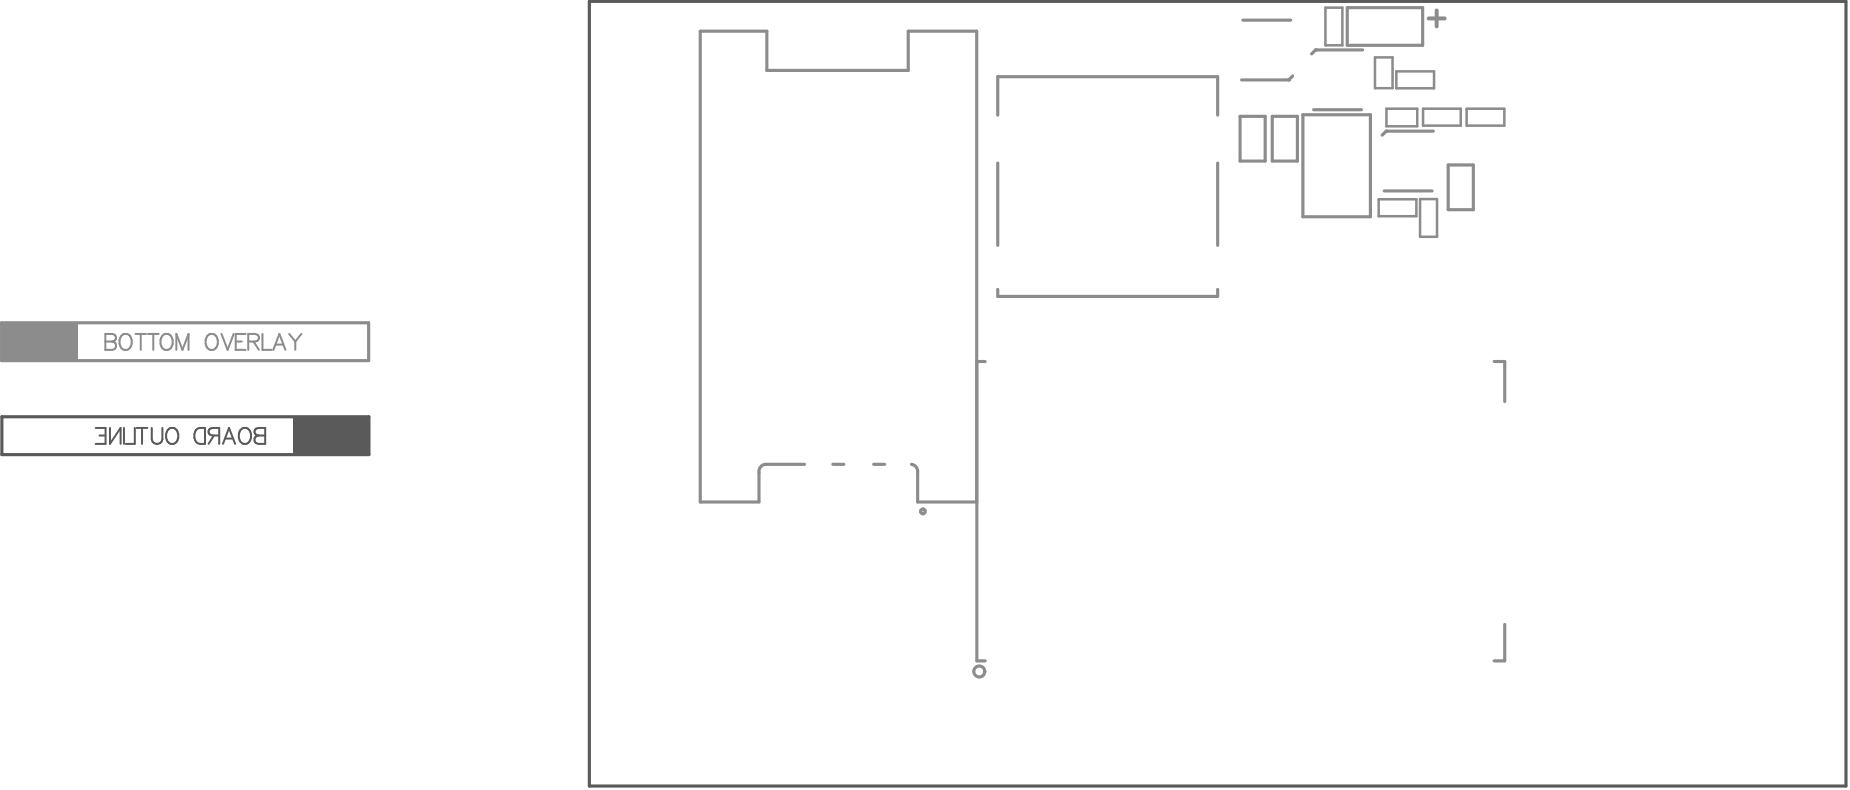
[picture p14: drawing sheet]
<svg xmlns="http://www.w3.org/2000/svg" width="196mm" height="84mm" viewBox="0 0 196 84" stroke-linecap="round" stroke-linejoin="round" font-family="sans-serif">
<path d="M151.8 7.6v1.7M145.9 21.1v1.8M149.9 21.1v1.8" fill="none" stroke="#8c8c8c" stroke-width=".27"/>
<path d="M146.7 13.9l-.4 .4" fill="none" stroke="#8c8c8c" stroke-width=".33"/>
<circle cx="146.7" cy="13.9" r=".17" fill="#8c8c8c"/>
<path d="M147.8 7.6v1.7" fill="none" stroke="#8c8c8c" stroke-width=".27"/>
<g fill="#8c8c8c">
<circle cx="139.2" cy="5.3" r=".17"/>
<circle cx="136.4" cy="8.5" r=".17"/>
</g>
<g fill="none" stroke="#8c8c8c" stroke-width=".33">
<path d="M105.6 12.2v-4.1h23.3v4.1M105.6 17.3v8.7M128.9 17.3v8.7M131.2 12.3h2.7v4.7h-2.7zM131.5 2.1h5.1M134.6 12.3h2.7v4.7h-2.7zM136.8 8l-.4 .5h-5M137.9 12.1h7.1v10.8h-7.1zM139 11.6h5.1M142.6 .8h8v4h-8zM144.2 5.3h-5l-.4 .4M146.7 13.9h5"/>
<path d="M153.3 17.5h2.6v4.7h-2.6zM.2 34.2h38.8v4h-38.8zM103.4 38.3h.9M105.6 30.6v.8h23.3v-.8M146.5 20.2h5.1M158.1 38.3h1.2v4.2M80.3 50v3.1h-6.2v-49.8h7.1v4.2h14.9v-4.2h7.3v66.6h.9M81 49.1h4.1M88.1 49.1h1.2M92.5 49.1h1.1M97.1 50v3.1h6.3M159.3 66.1v3.8h-1.2"/>
</g>
<path d="M140.3 .8h1.8v4h-1.8zM145.5 6.1h1.9v3.2h-1.9zM146.7 11.5h3.3v1.9h-3.3zM147.8 9.3h4M147.8 7.6h4M150.6 11.5h4v1.8h-4zM155.2 11.5h4v1.8h-4zM145.9 21.1h4M145.9 22.9h4M150.3 21.1h1.8v4h-1.8z" fill="none" stroke="#8c8c8c" stroke-width=".27"/>
<path d="M.2 34.2h8v4h-8z" fill-rule="evenodd" fill="#8c8c8c"/>
<path d="M151.2 2h1.7M152 1.1v1.7" fill="none" stroke="#8c8c8c" stroke-width=".42"/>
<g fill="none" stroke="#8c8c8c" stroke-width=".21">
<path d="M11.1 35.3h.8l.2 .1a.39 .39 0 0 1 0 .7h-.2a.44 .44 0 0 1 .4 .5 .44 .44 0 0 1-.4 .4h-.8zM11.1 36.1h.8M12.8 35.6a.62 .62 0 0 1 .7-.2 .62 .62 0 0 1 .4 .6 .74 .74 0 0 1-.1 .8 .74 .74 0 0 1-.8 .1 1.05 1.05 0 0 1-.2-1.3zM14.3 35.3h1.2M14.9 35.3v1.7M15.7 35.3h1.1M16.2 35.3v1.7M17.1 35.6a.62 .62 0 0 1 .8-.2 .62 .62 0 0 1 .4 .6 .74 .74 0 0 1-.2 .8 .74 .74 0 0 1-.8 .1 1.05 1.05 0 0 1-.2-1.3zM18.7 37v-1.7l.6 1.7 .7-1.7v1.7M21.9 35.6a.62 .62 0 0 1 .7-.2 .62 .62 0 0 1 .4 .6 .74 .74 0 0 1-.1 .8 .74 .74 0 0 1-.8 .1 1.05 1.05 0 0 1-.2-1.3zM23.4 35.3l.7 1.7 .6-1.7M24.9 36.1h.7"/>
<path d="M26 35.3h-1.1v1.7h1.1M26.3 36.1h.7h.2a.39 .39 0 0 0 0-.7l-.2-.1h-.7v1.7M26.8 36.1l.6 .9M27.8 35.3v1.7h.9M28.9 37l.7-1.7 .6 1.7M29.2 36.5h.8M30.6 35.3l.7 .8M31.3 36.1v.9M31.9 35.3l-.6 .8"/>
</g>
<g fill="none" stroke="#8c8c8c" stroke-width=".33">
<path d="M81 49.1a.75 .75 0 0 0-.7 .9M96.5 49.1a.75 .75 0 0 1 .6 .9"/>
<circle cx="97.7" cy="54.1" r=".25"/>
<circle cx="103.6" cy="71.1" r=".58"/>
</g>
<path d="M62.4 .1h133v83.1h-133zM.2 44.1h38.8v4h-38.8z" fill="none" stroke="#5a5a5a" stroke-width=".33"/>
<path d="M31 44.1h8v4h-8z" fill-rule="evenodd" fill="#5a5a5a"/>
<g fill="none" stroke="#5a5a5a" stroke-width=".21">
<path d="M10.1 45.3h1.1v1.7h-1.1M10.5 46.1h.7M11.6 45.3v1.7l1.2-1.7v1.7M13.1 45.3v1.7M14.3 45.3v1.7h-1M14.5 45.3h1.1M15 45.3v1.7M16.1 45.3v1.2a.57 .57 0 0 0 .5 .5 .57 .57 0 0 0 .6-.5v-1.2M17.9 45.4a.64 .64 0 0 1 1 .5 .74 .74 0 0 1-.2 .8 .74 .74 0 0 1-.8 .2 1.02 1.02 0 0 1 0-1.5zM20.7 45.5l.4-.2h.6v1.7h-.6a.92 .92 0 0 1-.4-1.5zM22.6 46.1l-.5 .9M23.2 46.1h-.7l-.3-.1a.39 .39 0 0 1 0-.6l.3-.1h.7v1.7"/>
<path d="M23.6 47l.6-1.7 .7 1.7M23.8 46.4h.8M25.4 45.5a.62 .62 0 0 1 .7-.2 .62 .62 0 0 1 .5 .6 .74 .74 0 0 1-.2 .8 .74 .74 0 0 1-.8 .2 1.05 1.05 0 0 1-.2-1.4zM27 45.4l.3-.1h.8v1.7h-.8a.44 .44 0 0 1-.4-.5 .44 .44 0 0 1 .4-.4l-.2-.1a.38 .38 0 0 1-.1-.6zM27.3 46.1h.8"/>
</g>
</svg>
